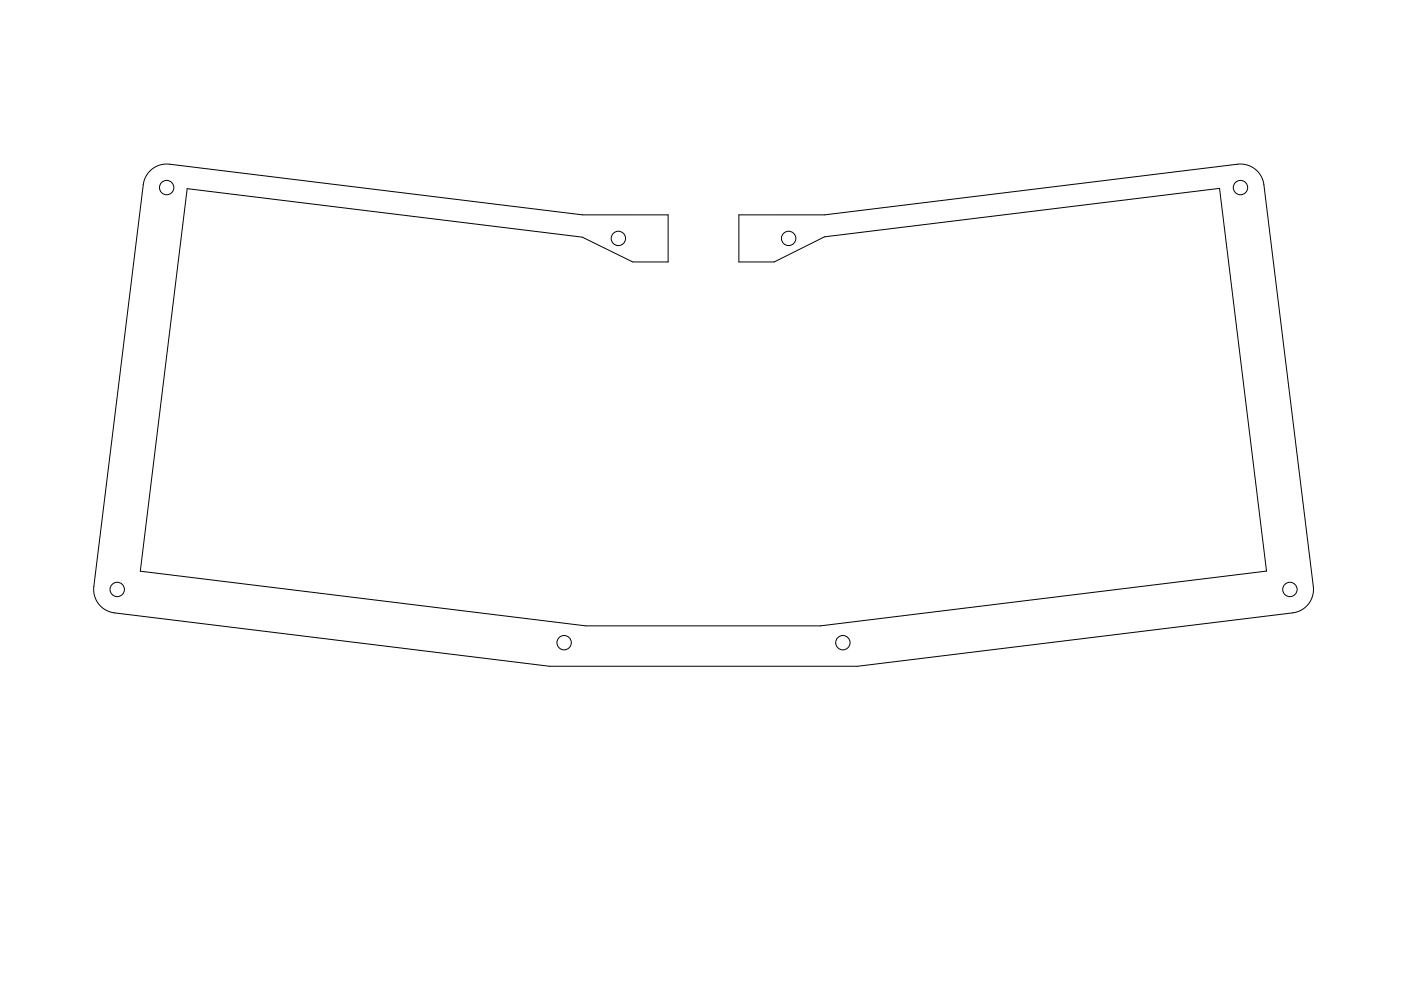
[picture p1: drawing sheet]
<svg xmlns="http://www.w3.org/2000/svg" width="297mm" height="210mm" viewBox="0 0 297 210" stroke-linecap="round" stroke-linejoin="round" font-family="sans-serif">
<g fill="none" stroke="#000" stroke-width=".21">
<path d="M31.9 36.1a5 5 0 0 1 4-1.3l87.6 10.8h18.2v10h-7.5l-10.8-5.3-83.7-10.3-10 81.2 94.5 11.6h49.7l94.6-11.6-9.9-81.2-83.8 10.2-10.6 5.4h-7.5v-10h18.2l87.5-10.8a5 5 0 0 1 5.6 4.4l10.5 85.3a5 5 0 0 1-4.4 5.5l-92.3 11.4h-65.3l-92.3-11.4a5 5 0 0 1-4.3-5.5l10.5-85.3a5 5 0 0 1 1.5-3.1z"/>
<circle cx="35.3" cy="39.8" r="1.53"/>
<circle cx="263" cy="39.8" r="1.52"/>
<circle cx="131.1" cy="50.6" r="1.52"/>
<circle cx="167.2" cy="50.6" r="1.53"/>
<circle cx="24.9" cy="125.1" r="1.52"/>
<circle cx="119.6" cy="136.4" r="1.53"/>
<circle cx="178.7" cy="136.4" r="1.52"/>
<circle cx="273.5" cy="125.1" r="1.53"/>
</g>
</svg>
